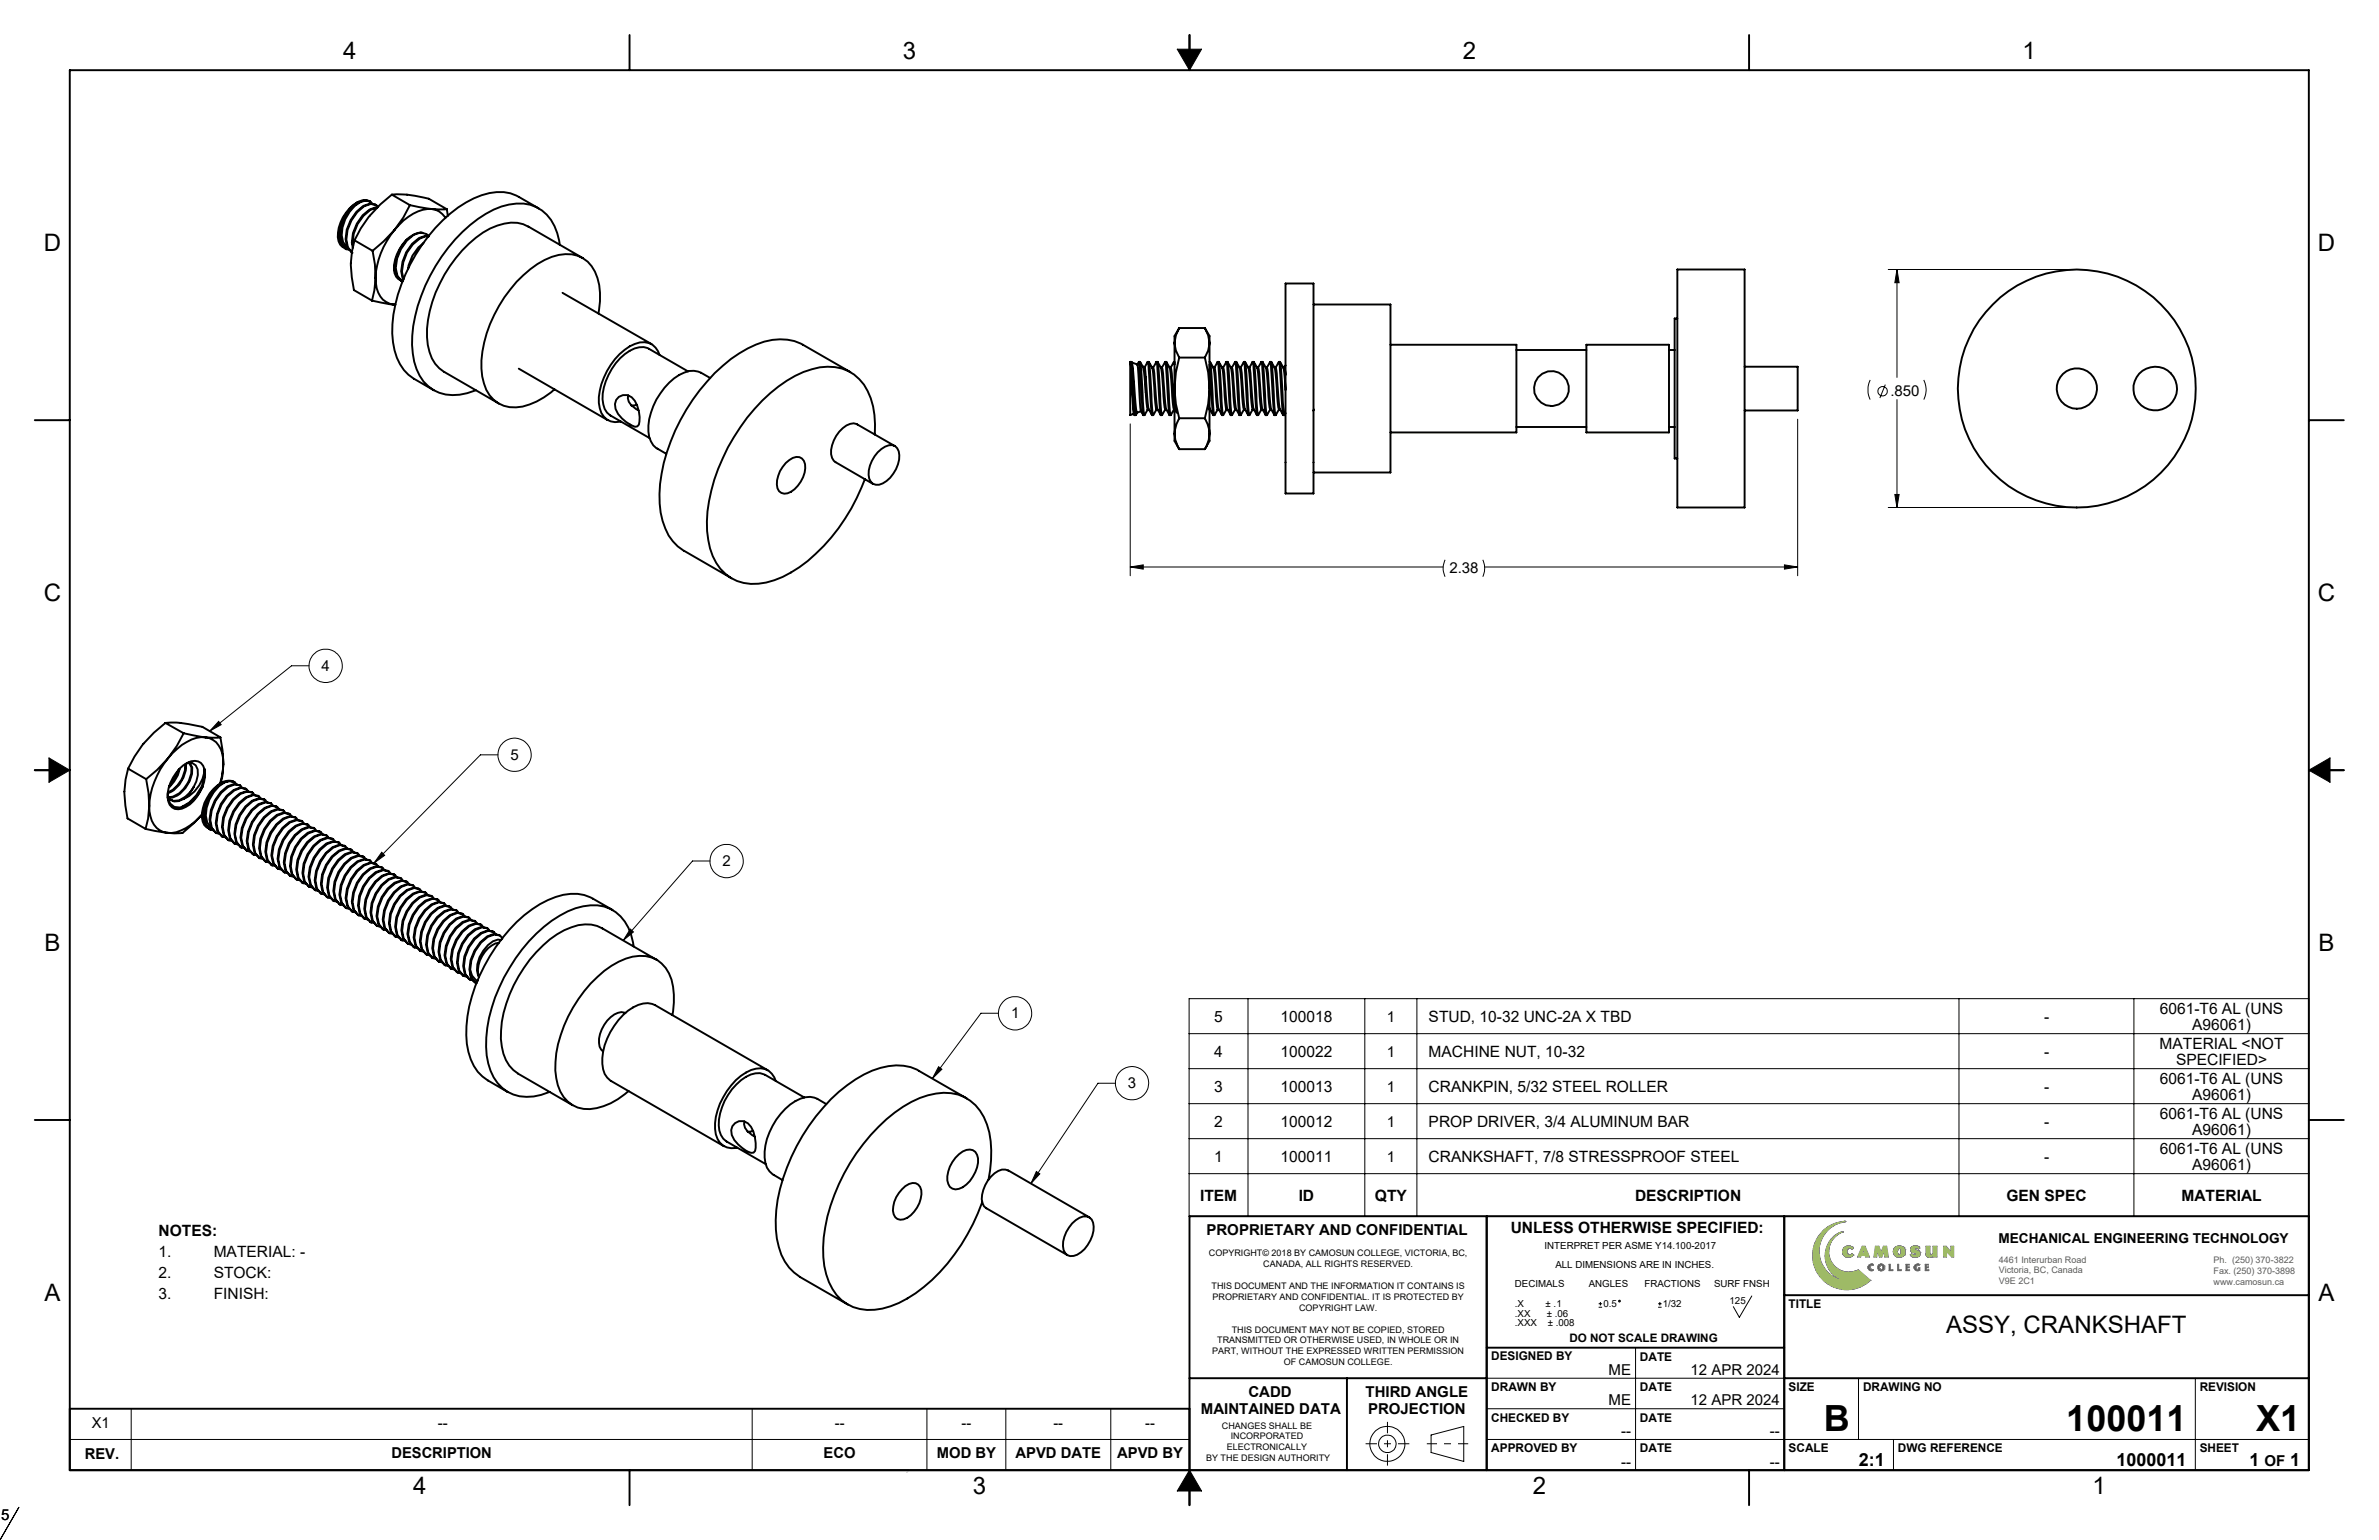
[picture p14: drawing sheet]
<svg xmlns="http://www.w3.org/2000/svg" width="432mm" height="279mm" viewBox="0 0 432 279" stroke-linecap="round" stroke-linejoin="round" font-family="sans-serif">
<defs><g id="words">
<g font-size="6.5">
<text x="331" y="259.7">B</text>
<text x="375" y="259.7">100011</text>
<text x="409.5" y="259.7">X1</text>
</g>
<g font-size="4.4">
<text x="62.3" y="10.6">4</text>
<text x="163.9" y="10.6">3</text>
<text x="265.5" y="10.6">2</text>
<text x="367.1" y="10.6">1</text>
<text x="8" y="45.5">D</text>
<text x="420.7" y="45.5">D</text>
<text x="8" y="109">C</text>
<text x="420.7" y="109">C</text>
<text x="8.1" y="172.5">B</text>
<text x="420.8" y="172.5">B</text>
<text x="8.1" y="236">A</text>
<text x="420.8" y="236">A</text>
<text x="353.2" y="241.9">ASSY, CRANKSHAFT</text>
<text x="75" y="271">4</text>
<text x="176.6" y="271">3</text>
<text x="278.2" y="271">2</text>
<text x="379.8" y="271">1</text>
</g>
<g font-size="3.3">
<text x="337.4" y="266">2:1</text>
<text x="384.1" y="265.9">1000011</text>
<text x="408.3" y="266">1</text>
<text x="415.7" y="266">1</text>
</g>
<g font-size="2.8">
<text x="220.4" y="185.4">5</text>
<text x="232.4" y="185.4">100018</text>
<text x="259.3" y="185.4">STUD, 10-32 UNC-2A X TBD</text>
<text x="371" y="185.4">-</text>
<text x="392" y="184">6061-T6 AL (UNS</text>
<text x="220.4" y="191.7">4</text>
<text x="232.4" y="191.7">100022</text>
<text x="259.3" y="191.7">MACHINE NUT, 10-32</text>
<text x="371" y="191.7">-</text>
<text x="392" y="190.3">MATERIAL &lt;NOT</text>
<text x="397.9" y="186.8">A96061)</text>
<text x="392" y="196.7">6061-T6 AL (UNS</text>
<text x="395" y="193.2">SPECIFIED&gt;</text>
<text x="220.4" y="198.1">3</text>
<text x="232.4" y="198.1">100013</text>
<text x="259.3" y="198.1">CRANKPIN, 5/32 STEEL ROLLER</text>
<text x="371" y="198.1">-</text>
<text x="392" y="203">6061-T6 AL (UNS</text>
<text x="397.9" y="199.5">A96061)</text>
<text x="220.4" y="204.4">2</text>
<text x="232.4" y="204.4">100012</text>
<text x="259.3" y="204.4">PROP DRIVER, 3/4 ALUMINUM BAR</text>
<text x="371" y="204.4">-</text>
<text x="392" y="209.4">6061-T6 AL (UNS</text>
<text x="397.9" y="205.9">A96061)</text>
<text x="220.4" y="210.8">1</text>
<text x="232.4" y="210.8">100011</text>
<text x="259.3" y="210.8">CRANKSHAFT, 7/8 STRESSPROOF STEEL</text>
<text x="371" y="210.8">-</text>
<text x="397.9" y="212.2">A96061)</text>
<text x="217.8" y="217.8">ITEM</text>
<text x="235.7" y="217.8">ID</text>
<text x="249.6" y="217.8">QTY</text>
<text x="296.8" y="217.8">DESCRIPTION</text>
<text x="364.2" y="217.8">GEN SPEC</text>
<text x="395.9" y="217.8">MATERIAL</text>
<text x="28.8" y="224.3">NOTES:</text>
<text x="274.2" y="223.7">UNLESS OTHERWISE SPECIFIED:</text>
<text x="28.8" y="228.1">1.</text>
<text x="28.8" y="231.9">2.</text>
<text x="38.8" y="228.1">MATERIAL: -</text>
<text x="38.8" y="231.9">STOCK:</text>
<text x="28.8" y="235.7">3.</text>
<text x="38.8" y="235.7">FINISH:</text>
</g>
<g font-size="2.7">
<text x="343.1" y="71.9">.850</text>
<text x="263.1" y="104">2.38</text>
<text x="58.4" y="121.7">4</text>
<text x="92.6" y="137.9">5</text>
<text x="131.1" y="157.1">2</text>
<text x="183.5" y="184.8">1</text>
<text x="251.7" y="185.5">1</text>
<text x="251.7" y="191.8">1</text>
<text x="204.7" y="197.4">3</text>
<text x="251.7" y="198.2">1</text>
<text x="251.7" y="204.5">1</text>
<text x="251.7" y="210.9">1</text>
<text x="219" y="224">PROPRIETARY AND CONFIDENTIAL</text>
<text x="292" y="249.4">ME</text>
<text x="306.8" y="249.4">12 APR 2024</text>
<text x="218" y="256.6">MAINTAINED DATA</text>
<text x="226.6" y="253.4">CADD</text>
<text x="247.9" y="253.4">THIRD ANGLE</text>
<text x="248.3" y="256.6">PROJECTION</text>
<text x="292" y="255">ME</text>
<text x="306.8" y="255">12 APR 2024</text>
<text x="16.6" y="259.1">X1</text>
<text x="79.5" y="259.1">--</text>
<text x="151.5" y="259">--</text>
<text x="174.5" y="259">--</text>
<text x="191.2" y="259">--</text>
<text x="207.9" y="259">--</text>
<text x="294.3" y="260.5">--</text>
<text x="321.2" y="260.5">--</text>
<text x="15.4" y="264.7">REV.</text>
<text x="71.1" y="264.6">DESCRIPTION</text>
<text x="149.5" y="264.6">ECO</text>
<text x="170" y="264.6">MOD BY</text>
<text x="184.3" y="264.6">APVD DATE</text>
<text x="202.8" y="264.6">APVD BY</text>
<text x="294.3" y="266.1">--</text>
<text x="321.2" y="266.1">--</text>
<text x="411" y="266">OF</text>
<text x=".2" y="275.8">5</text>
</g>
<text font-size="2.5" x="362.7" y="225.6">MECHANICAL ENGINEERING TECHNOLOGY</text>
<g font-size="2.2">
<text x="324.6" y="237.3">TITLE</text>
<text x="270.7" y="246.8">DESIGNED BY</text>
<text x="297.7" y="246.9">DATE</text>
<text x="270.7" y="252.4">DRAWN BY</text>
<text x="270.7" y="257.9">CHECKED BY</text>
<text x="297.7" y="257.9">DATE</text>
<text x="297.7" y="252.4">DATE</text>
<text x="324.6" y="252.4">SIZE</text>
<text x="338.1" y="252.4">DRAWING NO</text>
<text x="399.3" y="252.4">REVISION</text>
<text x="270.7" y="263.5">APPROVED BY</text>
<text x="297.7" y="263.5">DATE</text>
<text x="324.6" y="263.5">SCALE</text>
<text x="344.5" y="263.5">DWG REFERENCE</text>
<text x="399.3" y="263.5">SHEET</text>
</g>
<text font-size="2.1" x="284.9" y="243.4">DO NOT SCALE DRAWING</text>
<g font-size="1.8">
<text x="280.3" y="226.5">INTERPRET PER ASME Y14.100-2017</text>
<text x="275" y="233.6">DECIMALS</text>
<text x="282.3" y="230">ALL DIMENSIONS ARE IN INCHES.</text>
<text x="288.4" y="233.6">ANGLES</text>
<text x="298.5" y="233.6">FRACTIONS</text>
<text x="311.1" y="233.6">SURF FNSH</text>
<text x="275" y="237.1">.X</text>
<text x="275" y="238.9">.XX</text>
<text x="280.5" y="237.1">± .1</text>
<text x="280.7" y="238.9">± .06</text>
<text x="291" y="237.1">0.5</text>
<text x="301.8" y="237.1">1/32</text>
<text x="313.9" y="236.7">125</text>
<text x="275" y="240.6">.XXX</text>
<text x="280.9" y="240.6">± .008</text>
</g>
<g font-size="1.6">
<text x="219.4" y="227.9">COPYRIGHT© 2018 BY CAMOSUN COLLEGE, VICTORIA, BC,</text>
<text x="219.9" y="233.8">THIS DOCUMENT AND THE INFORMATION IT CONTAINS IS</text>
<text x="229.3" y="229.9">CANADA, ALL RIGHTS RESERVED.</text>
<text x="220.1" y="235.8">PROPRIETARY AND CONFIDENTIAL. IT IS PROTECTED BY</text>
<text x="235.8" y="237.8">COPYRIGHT LAW.</text>
<text x="220" y="245.7">PART, WITHOUT THE EXPRESSED WRITTEN PERMISSION</text>
<text x="220.9" y="243.7">TRANSMITTED OR OTHERWISE USED, IN WHOLE OR IN</text>
<text x="223.6" y="241.8">THIS DOCUMENT MAY NOT BE COPIED, STORED</text>
<text x="233" y="247.7">OF CAMOSUN COLLEGE.</text>
<text x="221.8" y="259.2">CHANGES SHALL BE</text>
<text x="222.7" y="263.1">ELECTRONICALLY</text>
<text x="223.4" y="261.2">INCORPORATED</text>
<text x="218.9" y="265.1">BY THE DESIGN AUTHORITY</text>
</g>
<g font-size="1.6" fill="#5a5a5a">
<text x="362.8" y="233">V9E 2C1</text>
<text x="362.8" y="229.1">4461 Interurban Road</text>
<text x="362.8" y="231">Victoria, BC, Canada</text>
<text x="401.8" y="233.1">www.camosun.ca</text>
<text x="401.8" y="231.1">Fax. (250) 370-3898</text>
<text x="401.8" y="229.2">Ph. (250) 370-3822</text>
</g>
</g></defs>
<g fill="none" stroke="#000" stroke-width=".35">
<path d="M12.7 12.7h406.4v254h-406.4zM114.3 6.4v6.3M215.9 6.4v6.3M317.5 6.4v6.3M64.8 36.7a7.3 7.3 0 0 0-3.2 6l.3 1.5 .9 .9M64.8 36.7a7 7 0 0 0-3.3 7.1 1.76 1.76 0 0 0 1.3 1.3M67.2 36.6l-1-.3-1.3 .5a7.6 7.6 0 0 0-3.2 6l.3 1.4 .8 1 .7 .1M67.2 36.6l-.7-.2a5.2 5.2 0 0 0-3.8 3.4 4.4 4.4 0 0 0 .1 4.9l.2 .1M67.2 36.6a2.18 2.18 0 0 0-2.4 .1M67.2 36.6l.5 .4M68.3 37.2l-1.1-.3-1.3 .5a7.6 7.6 0 0 0-3.2 6l.3 1.4 .9 1M68.5 37.7l-1.3 .4a7.1 7.1 0 0 0-3.1 6.6"/>
<path d="M68.5 37.6h-.2a6.2 6.2 0 0 0-4.2 4.7l-.2 1.7 .1 .9M68.6 37.6l-.3-.4-1-.2-1.2 .4a7.6 7.6 0 0 0-3.2 6.1l.2 1.4 .9 1M71.1 35.3a21.5 21.5 0 0 0-6.8 8.3M71.1 35.3a18.3 18.3 0 0 1 6.7 .8l3.3 1.9M71.1 35.3l3.3 1.9M74.4 37.2l-1.2 2.3-1.6 2.2M74.4 37.2l4 .7M78.4 37.9a7.6 7.6 0 0 0-6 2.9l-.8 .9M78.4 37.9a3.3 3.3 0 0 1 2.5 1.6M78.4 37.9l2.7 .1M81.1 38l.2 1.2M97.8 37.8l-3.6-2.1a7.8 7.8 0 0 0-6.8-.3 23.3 23.3 0 0 0-10.8 9.1 29 29 0 0 0-5.4 16 10.2 10.2 0 0 0 2.9 7.5l1 .7 3.6 2.1"/>
<path d="M62.7 45.2h.2M64.3 43.6a16.6 16.6 0 0 0-.1 9l3.3 1.9M64.3 43.6l3.3 1.9M67.5 54.5l4 .8M67.6 45.5l.5 2.5 .1 2.4M68.2 50.4a4.8 4.8 0 0 0 1.9 4.4l1.4 .5M68.2 50.4l-.3 2.3-.4 1.8M71.5 55.3h.3M71.5 48.2l.1 .8 .4 1M71.6 41.7l-2 2.1-2 1.7M71.6 41.7a14.9 14.9 0 0 0-3.4 8.7M74 43.3a7.7 7.7 0 0 0-2.3 5.3l.3 1.4 1 1"/>
<path d="M76.7 42.2a4.4 4.4 0 0 0-3.7 2.2 6.7 6.7 0 0 0-1.4 5.2 1.82 1.82 0 0 0 1.5 1.4M76.9 44.1a6.9 6.9 0 0 0-2.8 4.7M77.2 42.4l-.9-.2-1.2 .4a7.7 7.7 0 0 0-3.3 6l.3 1.5 .9 .9M77.4 42.5l.4 .3M77.8 42.9l-.4-.1a6.6 6.6 0 0 0-4.4 6.5l.2 1.4M77.8 42.9l-.5-.1a6.1 6.1 0 0 0-4.2 4.7l-.3 1.7 .4 1.6M95.9 41.1l9.9 5.7M95.9 41.1a6.2 6.2 0 0 0-5.6-.2 18.3 18.3 0 0 0-8.6 7.4 22.3 22.3 0 0 0-4.2 12.9 7.2 7.2 0 0 0 3.1 6.3l9.9 5.7M101.6 44.4a8.6 8.6 0 0 0-4.3-6.8 9.2 9.2 0 0 0-7.7 .4 28.2 28.2 0 0 0-13.2 15.7 21.3 21.3 0 0 0-1.2 11.9 7.2 7.2 0 0 0 9.6 5.7l1.6-.5M102.1 53.1l16.2 9.3M108.6 56.9a11.7 11.7 0 0 0-1.2-8.6 5.6 5.6 0 0 0-6-2.1 15.3 15.3 0 0 0-7.6 4.9 23.4 23.4 0 0 0-6.4 15.8 7.2 7.2 0 0 0 3.1 6.3 7.2 7.2 0 0 0 6.9-.4l1.3-.7 1.9-1.5M214 59.6l-.8 1.4v1.2"/>
<path d="M218.7 59.5h-4.7l-.6 1.3-.2 1.4M218.7 59.6l.8 1.4v1.2l-.2-1.4zM233.3 51.4h5.1v38.1h-5.1zM238.4 55.2h14v30.5h-14M304.4 48.9h12.3v43.2h-12.3zM304.4 57.8h-.4v25.4h.4M6.3 76.2h6.4M94.2 66.9l16.1 9.3M112.3 72a1.96 1.96 0 0 1 2.9 .7 6.1 6.1 0 0 1 .8 4.3l-.3 .4h-.4a6.2 6.2 0 0 1-3.6-3.2l-.1-.9 .2-.7zM114.1 71.8a2.15 2.15 0 0 0 1.4 2.4l.4 .2M115.6 73.4l-1 .2M119.7 64.4a3.1 3.1 0 0 0-4.5-2 12 12 0 0 0-6.5 10.7 3.3 3.3 0 0 0 2.9 3.5l1.1-.1"/>
<path d="M124.9 67.4l-7.1-4.1a4 4 0 0 0-4.4 .9 11.1 11.1 0 0 0-4 8.2 3.4 3.4 0 0 0 1.4 3l7.1 4.1M128.9 68.6a4.5 4.5 0 0 0-4.7-1 11.8 11.8 0 0 0-6.4 8.5 6.1 6.1 0 0 0 .8 4.7l.5 .5 1.8 1M154.4 67.5l-8.7-5a9.4 9.4 0 0 0-8.5 0 29.4 29.4 0 0 0-13.7 13.7 28.3 28.3 0 0 0-3.6 16.8 9.2 9.2 0 0 0 4.3 6.9l8.6 5M158.8 78.8a15 15 0 0 0-2-9 8.1 8.1 0 0 0-9.4-2.8 24.4 24.4 0 0 0-11.8 8.8 33.7 33.7 0 0 0-7.3 18.8 12.9 12.9 0 0 0 2.4 8.6 7.9 7.9 0 0 0 8.4 2.5 21.3 21.3 0 0 0 10.4-6.6 36.4 36.4 0 0 0 7.5-12.2M205.1 65.7v9.6l.7-.2M205.1 65.7l.7 9.3M205.1 65.7l.2 .6 .5 8.8 .1 .2h.2M205.1 65.7h.1M205.1 65.7h.3M205.4 65.8l.3 1.6 .3 4.4a7.1 7.1 0 0 0 .4 3M205.4 65.8l1.1 .3M205.5 65.8l-.1-.1 .7 9.6"/>
<path d="M205.8 75l.1 .3M206.4 66.2l.3-.5 .2 .6 .5 8.8 .1 .2h.2M206.4 66.2l.6 7.8v.5l.5 .8M206.7 65.7h.2M207.1 74.6l-.7 .3-.2 .4M207.4 66.6l.2 .9 .4 3.7M207.4 66.5l.4 .1M207.5 66.6l-.6-.9 .8 9.6M208 68.4l-.2-1.8 .5-.9a29.9 29.9 0 0 1 .5 5.9l.2 3.5 .1 .2h.2M208 71.2l.2 2.7 .1 .4h.2M208 68.4v2.8M208 68.4l.5 5.9"/>
<path d="M208.3 65.7h.2M208.4 74.3l-.6 1M208.5 74.3l.6 1M209.1 66.8l.7 7.1 .1 .4h.2M209.3 66.7l.6-1a29.9 29.9 0 0 1 .5 5.9l.2 3.5 .1 .2h.2M209.9 65.7h.2M209.9 74.3l-.6 1M210.1 74.3l.6 1M210.1 74.3l-.7-7.3-.1-.3h-.2l-.6-1 .8 9.6M210.7 66.8l.7 7.1 .1 .4h.2M210.9 66.7l.6-1a29.9 29.9 0 0 1 .4 5.9l.3 3.5 .1 .2h.2M211.5 65.7h.2"/>
<path d="M211.5 74.3l-.6 1M211.7 74.3l.6 1M211.7 74.3l-.7-7.3-.1-.3h-.2l-.6-1 .8 9.6M212.3 66.8l.7 7.1 .1 .4h.2l.3 .6M213.1 65.7h.1M213.1 74.3l-.6 1M213.2 66.1l-.2-.4-.6 1M213.2 74l-.6-7-.1-.3h-.2l-.6-1 .8 9.6M213.2 70.4l.2 2.9 .6 2.6M213.2 70.4v8.3M213.2 62.2l.2 1.4 .6 1.3M213.2 62.2v8.2"/>
<path d="M213.2 78.7l.1 1.1 .7 1.7M213.2 78.7v1.3l.8 1.5M214 64.9l-.6 2.7-.2 2.8M214 75.9l-.5 1-.3 1.8M214 75.9h4.7M214 64.9h4.7M218.7 64.9l.6 2.7 .2 2.8M218.7 75.9l.5 1 .3 1.1v.7M219.4 74.3h.2M219.5 66.1l.6 9 .1 .2h.2M219.5 70.4l-.2 2.9-.6 2.6M219.5 70.4v8.3"/>
<path d="M219.5 62.2l-.2 1.4-.6 1.3M219.5 62.2v8.2M219.5 78.7l-.1 1.1-.7 1.7M219.5 78.7v1.3l-.8 1.5M219.5 65.7h.1M219.5 74l.1 .3M219.6 74.3l.6 1M220.2 66.8l.7 7.1 .1 .4h.2M220.4 66.7l.6-1a29.9 29.9 0 0 1 .5 5.9l.2 3.5 .1 .2h.2l-.8-9.6 .6 1h.2l.1 .3 .7 7.3M221 65.7h.2M221.1 74.3l-.6 1M221.2 74.3l.6 1"/>
<path d="M221.2 74.3l-.7-7.3-.1-.3h-.2l-.6-1 .8 9.6M221.8 66.8l.8 7.5M222 66.7l.6-1a29.9 29.9 0 0 1 .5 5.9l.2 3.5 .1 .2h.2l-.8-9.6 .6 1h.2l.1 .3 .7 7.3M222.6 74.3h.2M222.6 65.7h.2M222.6 74.3l-.6 1M222.8 74.3l.6 1M223.4 66.8l.8 7.5M223.6 66.7l.6-1a29.9 29.9 0 0 1 .4 5.9l.3 3.5 .1 .2h.2l-.8-9.6 .6 1h.2l.1 .3 .7 7.3M224.2 74.3h.2M224.2 65.7h.2M224.2 74.3l-.6 1"/>
<path d="M224.4 74.3l.6 1M225 66.8l.8 7.5M225.1 66.7l.6-1a29.9 29.9 0 0 1 .5 5.9l.3 3.5 .1 .2h.2l-.8-9.6 .6 1h.2l.1 .3 .6 7.3M225.8 74.3h.2M225.8 65.7h.2M225.8 74.3l-.6 1M226 74.3l.6 1M226.6 66.8l.8 7.5M226.7 66.7l.6-1a29.9 29.9 0 0 1 .5 5.9l.3 3.5v.2h.3l-.8-9.6 .6 1h.2l.1 .3 .6 7.3M227.4 74.3h.1M227.4 65.7h.2M227.4 74.3l-.6 1"/>
<path d="M227.5 74.3l.6 1M228.2 66.8l.8 7.5M228.3 66.7l.6-1a29.9 29.9 0 0 1 .5 5.9l.3 3.5v.2h.2l-.7-9.6 .6 1h.1l.1 .3 .7 7.3M229 74.3h.1M229 65.7h.2M229 74.3l-.6 1M229.1 74.3l.6 1M229.8 66.8l.7 7.5M229.9 66.7l.6-1a29.9 29.9 0 0 1 .5 5.9l.2 3.5 .1 .2h.2l-.7-9.6 .6 1h.1l.1 .3 .7 7.3M230.5 74.3h.2M230.5 65.7h.3M230.6 74.3l-.6 1"/>
<path d="M230.7 74.3l.6 1M231.4 66.8l.7 7.5M231.5 66.7l.6-1a29.9 29.9 0 0 1 .5 5.9l.2 3.5 .1 .2h.2l-.8-9.6 .6 1h.2l.1 .3 .1 1.1M232.1 74.3h.2M232.1 65.7h.2M232.2 74.3l-.6 1M232.3 74.3l.6 1M232.9 66.8l.4 4M233.3 66.3l-.2 .4M233.3 75l-.1 .3M238.5 74.3l-.1 .2M252.4 62.5h22.8v16h-22.8"/>
<path d="M275.2 63.5h12.7M275.2 77.5h12.7M287.9 62.5h15v16h-15zM302.9 63.5h1.1M302.9 77.5h1.1M316.7 66.5h9.6v8h-9.6M419.1 76.2h6.3M142.6 84a2.76 2.76 0 0 1 2.5-1.1 1.77 1.77 0 0 1 1.1 2 5.5 5.5 0 0 1-3.3 4.6 1.47 1.47 0 0 1-1.9-1.6 5.7 5.7 0 0 1 1.6-3.9zM159.3 82.1a3.5 3.5 0 0 1 2.6-1.3 1.7 1.7 0 0 1 1.3 1.8 5.8 5.8 0 0 1-3.6 5.3 1.59 1.59 0 0 1-1.9-1.8 5.9 5.9 0 0 1 1.6-4zM162.4 80.9l-6.8-3.9a1.77 1.77 0 0 0-2 .2 6.1 6.1 0 0 0-2.8 5.2l.2 .7 .7 .8 6.8 3.9M214 81.5h4.7M6.3 139.7h6.4"/>
<path d="M23.2 139.5a16.6 16.6 0 0 0-.1 9l3.3 1.9M23.2 139.5l3.3 1.9M30 131.2a20.8 20.8 0 0 0-6.8 8.3M30 131.2a19.2 19.2 0 0 1 6.7 .7l3.3 1.9M30 131.2l3.3 1.8M30.5 137.5l-2 2.2-2 1.7M30.5 137.5a15 15 0 0 0-3.4 8.7M32.4 139.7l-.2 .5M32.5 139.6l-.3 .6M32.7 139.5a6.3 6.3 0 0 1-2 3.3M33.3 133l-1.2 2.3-1.6 2.2M33.3 133l4 .8"/>
<path d="M33.6 138.7a5.6 5.6 0 0 1-3.1 5.1M33.8 138.6l-.2 1M34.2 138.4l.3 .1 .4 .8a5.6 5.6 0 0 1-3.6 5.4h-.7M34.4 138.5l.3 .7a5.7 5.7 0 0 1-3.3 5.3l-1 .2M37.1 139.6a5.7 5.7 0 0 1-.3 3.2M37.1 139.6a1.95 1.95 0 0 0-3.1-1.2 7.1 7.1 0 0 0-3.4 7 1.94 1.94 0 0 0 3.1 1 7 7 0 0 0 3.1-3.6M37.1 139.6a6.4 6.4 0 0 1-3.8 5.4M37.1 139.6a6.9 6.9 0 0 1-4 6.8M37.3 133.8a6.7 6.7 0 0 0-5.1 2.1l-1.7 1.6M37.3 133.8a3.7 3.7 0 0 1 3.2 3.9v.9M37.3 133.8h2.7M40 133.8l.4 2.3 .1 2.5"/>
<path d="M40.5 138.6l-.2 2.2-.4 1.4M40.5 138.6l-.1 2.3-.3 1M425.4 139.7h-6.3M26.4 150.4l4 .7M26.5 141.4l.5 2.4 .1 2.4M27.1 146.2a4.6 4.6 0 0 0 2.5 4.8l.8 .1M27.1 146.2l-.2 2.3-.5 1.9M30.5 144.5l.3 .5 .8 .4 .8-.1 .9-.3M32.2 140.2l-.4 .9-1.1 1.6M35.1 142.8a5.4 5.4 0 0 1-1.8 2.2M35.1 142.8a3.8 3.8 0 0 0 .4-3.9l-.6-.5-.9 .1-.3 .1a5.4 5.4 0 0 1-3.3 5.3M35.1 142.8l-.6 1-.9 .8-1.1 .6-1 .1-.6-.2"/>
<path d="M36.6 147.9a9.7 9.7 0 0 1-5.4 3.2h-.8M36.7 147.8l-1.5 1.5-2.1 1.8h-2.7M36.8 142.8a6.2 6.2 0 0 1-4.2 3.7 2.06 2.06 0 0 1-2.2-2.5M38.1 150.5h.1M40.1 142a7.7 7.7 0 0 0-3.2 6l.3 1.5 .9 .9M40.1 142a7.5 7.5 0 0 0-3.4 6.3 2 2 0 0 0 1.5 2.1M40.3 151.8h.1M41.4 152.4l.2 .1M42.5 141.9l-1-.2-1.2 .4a7.7 7.7 0 0 0-3.3 6l.4 1.4 .7 1 .7 .2M42.5 141.9l-.7-.2a5 5 0 0 0-3.8 3.4 4.4 4.4 0 0 0 .2 4.9l.1 .1M42.5 141.9a2.46 2.46 0 0 0-2.4 .1M42.5 141.9l.5 .4"/>
<path d="M43.4 142.5l-.9-.3-1.2 .5a7.7 7.7 0 0 0-3.3 6l.3 1.4 1 1.1M43.5 142.4l.1 .1M44 142.9l-.4-.4-.9-.2-1.3 .5a7.6 7.6 0 0 0-3.2 6l.3 1.4 .7 .9 .7 .2M44.7 143.2l-1.1-.3a6.6 6.6 0 0 0-4.4 6.4l.2 1.5 .9 .9M45.1 143.6l-.3-.4-1.1-.3a6.6 6.6 0 0 0-4.4 6.5l.3 1.4 .8 1 .6 .1M45.8 143.8l-1.1-.3-1.2 .5a7.6 7.6 0 0 0-3.2 6l.3 1.4 .9 1M46.2 144.3l-.3-.5-1-.2-1.3 .4a7.6 7.6 0 0 0-3.2 6.1l.3 1.4 .8 .9 .7 .2M46.8 144.4l-.9-.2a6.2 6.2 0 0 0-4.3 4.7l-.2 1.7a2.64 2.64 0 0 0 1.3 2.5M46.8 144.4h.2M47 155.6l.2 .1M47.3 144.9l-.3-.4-1-.2-1.2 .4a7.4 7.4 0 0 0-3.2 6l.2 1.5 .8 .9 .7 .1M48.1 145.1l-1.1-.3-1.2 .5a7.6 7.6 0 0 0-3.3 6 2.64 2.64 0 0 0 1.3 2.5"/>
<path d="M48.2 156.3l.1 .1M48.4 145.6l-.2-.5-1.1-.2-1.2 .4a7.7 7.7 0 0 0-3.2 6.1l.3 1.4 .7 .9 .7 .2M49 145.7l-.9-.2-1.2 .4a7.7 7.7 0 0 0-3.3 6l.4 1.5 .9 1M49.1 145.7h.1M49.3 157h.1M49.6 146.2l-.4-.4-.9-.2a6.2 6.2 0 0 0-4.3 4.7l-.2 1.7 .3 1.5 .8 .9 .6 .2M50.2 146.3l-1-.2-1.2 .5a7.6 7.6 0 0 0-3.2 6l.2 1.4 1.1 1.1M50.2 146.3l.1 .1M50.4 157.6l.2 .1M50.7 146.9l-.3-.5-1-.2a6.5 6.5 0 0 0-4.5 6.4l.3 1.5 .8 .9 .6 .2M51.4 147l-1.1-.2a6.6 6.6 0 0 0-4.4 6.4l.3 1.5 .9 .9M51.8 147.5l-.3-.4-1-.2a6.2 6.2 0 0 0-4.3 4.7l-.2 1.7 .3 1.4 .8 1 .7 .2"/>
<path d="M52.4 147.6l-.9-.2-1.3 .4a7.6 7.6 0 0 0-3.2 6.1l.3 1.4 .9 .9M52.4 147.6l.2 .1M52.6 158.9l.2 .1M53 148.1l-.4-.4-1-.2-1.2 .5a7.4 7.4 0 0 0-3.2 6l.2 1.4 .8 .9 .7 .2M53.6 148.3l-1-.2-1.2 .4a7.4 7.4 0 0 0-3.2 6l.2 1.5 .9 .9M53.6 148.2l.1 .1M53.8 159.5l.1 .1M54.1 148.8l-.3-.4-1.1-.3-1.2 .5a7.6 7.6 0 0 0-3.2 6l.3 1.4 .8 1 .6 .1M54.6 148.9l-.9-.2-1.2 .5a7.7 7.7 0 0 0-3.3 6l.4 1.4 .8 1M54.7 148.9l.1 .1M55.2 149.4l-.3-.4-1-.2-1.3 .4a7.7 7.7 0 0 0-3.2 6.1l.3 1.4 .8 .9 .6 .2M55.8 149.6l-.9-.2a6.2 6.2 0 0 0-4.3 4.7l-.2 1.7a2.7 2.7 0 0 0 1.3 2.5"/>
<path d="M55.8 149.5l.2 .1M56.3 150.1l-.3-.4-1-.3-1.2 .5a7.6 7.6 0 0 0-3.3 6l.3 1.4 .8 1 .6 .1M57 150.3l-1-.3a6.6 6.6 0 0 0-4.5 6.5l.3 1.4 .9 1M57.4 150.7l-.3-.4-1-.2a6.1 6.1 0 0 0-4.2 4.7l-.3 1.8 .3 1.4 .8 .9 .7 .2M58 150.9l-.9-.2-1.3 .4a7.6 7.6 0 0 0-3.2 6l.3 1.4 .9 1M58 150.8l.2 .1M58.6 151.4l-.4-.4-1-.3a6.2 6.2 0 0 0-4.2 4.8l-.2 1.7 .3 1.4 .7 1 .7 .1M59.2 151.5l-1-.2a6.2 6.2 0 0 0-4.2 4.8l-.2 1.7a2.64 2.64 0 0 0 1.2 2.5M59.2 151.5l.1 .1M59.7 152l-.3-.4-1.1-.2-1.2 .4a7.6 7.6 0 0 0-3.2 6l.3 1.5 .8 .9 .6 .2M60.4 152.2l-1.1-.3-1.2 .5a7.6 7.6 0 0 0-3.2 6 2.64 2.64 0 0 0 1.3 2.5M60.8 152.7l-.3-.4-1-.3-1.3 .5a7.6 7.6 0 0 0-3.2 6l.3 1.4 .8 1 .6 .1"/>
<path d="M61.4 152.8l-.9-.2-1.3 .4a7.7 7.7 0 0 0-3.2 6.1l.3 1.4 1 1M61.4 152.8l.2 .1M61.9 153.3l-.3-.4-1-.2-1.2 .4a7.6 7.6 0 0 0-3.3 6l.3 1.5 .8 .9 .7 .2M62.5 153.5l-.9-.3-1.2 .5a7.6 7.6 0 0 0-3.3 6l.3 1.4 1 1.1M62.5 153.4l.2 .1M63 154l-.3-.4-1-.3a6.2 6.2 0 0 0-4.2 4.8l-.2 1.7 .2 1.4 .8 .9 .7 .2M63.8 154.2l-1.1-.3a6.6 6.6 0 0 0-4.5 6.5l.3 1.4 .9 .9M64.2 154.6l-.3-.4-1.1-.2a6.2 6.2 0 0 0-4.2 4.7l-.2 1.7 .3 1.5 .7 .9 .7 .2M64.8 154.8l-1-.2-1.2 .4a7.6 7.6 0 0 0-3.2 6l.3 1.4 .8 1M64.8 154.7l.1 .1M65.3 155.3l-.3-.4-1-.3-1.3 .5a7.4 7.4 0 0 0-3.2 6l.3 1.4 .8 .9 .6 .2M65.9 155.4l-1-.2-1.2 .4a7.4 7.4 0 0 0-3.2 6l.3 1.5 .8 .9"/>
<path d="M65.9 155.4l.1 .1M66.4 155.9l-.3-.4-1-.2-1.2 .4a7.6 7.6 0 0 0-3.3 6l.3 1.5 .8 .9 .6 .2M67 156l-.9-.1-1.3 .4a7.7 7.7 0 0 0-3.2 6l.3 1.4 .9 1M67 156l.2 .1M67.5 156.6l-.3-.5-1-.2-1.2 .5a7.7 7.7 0 0 0-3.3 6l.4 1.4 .7 .9 .7 .2M68.1 156.7l-.9-.2a6.2 6.2 0 0 0-4.2 4.7l-.3 1.7a2.7 2.7 0 0 0 1.3 2.6M68.2 156.7h.1M68.7 157.2l-.4-.4-1-.2-1.2 .4a7.6 7.6 0 0 0-3.2 6l.2 1.5 .9 .9 .6 .2M69.4 157.4l-1.1-.3a6.6 6.6 0 0 0-4.4 6.5l.2 1.4 .9 1M69.8 157.9l-.3-.5-1.1-.2a6.1 6.1 0 0 0-4.2 4.8l-.2 1.7 .3 1.4 .8 1 .6 .1M70.4 158l-1-.2-1.2 .4a7.6 7.6 0 0 0-3.2 6.1l.3 1.4 .8 .9M70.4 158h.1"/>
<path d="M70.9 158.5l-.3-.4-1-.2a6.2 6.2 0 0 0-4.3 4.7l-.2 1.7 .3 1.5 .8 .9 .7 .2M71.5 158.6l-.9-.2-1.3 .5a7.4 7.4 0 0 0-3.2 6 2.64 2.64 0 0 0 1.3 2.5M71.5 158.6l.1 .1M72 159.2l-.3-.4-1-.3-1.2 .5a7.6 7.6 0 0 0-3.2 6l.2 1.4 .8 .9 .7 .2M72.8 159.3l-1.1-.2-1.3 .4a7.6 7.6 0 0 0-3.2 6 2.64 2.64 0 0 0 1.3 2.5M73.2 159.8l-.4-.4-1-.2-1.2 .4a7.6 7.6 0 0 0-3.2 6l.3 1.4 .7 1 .7 .2M73.7 159.9l-.9-.2-1.2 .5a7.7 7.7 0 0 0-3.3 6l.4 1.4 .9 1.1M73.8 159.9l.1 .1M59.4 162.8h.1M60.5 163.4l.1 .1M61.6 164.1h.2M62.8 164.7l.1 .1"/>
<path d="M65 166l.1 .1M66.1 166.7h.2M70.6 169.3h.2M71.7 169.9l.2 .1M72.8 170.5l.2 .1M74 171.2l.1 .1M74.3 160.4l-.4-.4-.9-.2-1.3 .5a7.6 7.6 0 0 0-3.2 6l.3 1.4 .8 .9 .6 .2M74.9 160.6l-1-.2-1.2 .4a7.6 7.6 0 0 0-3.2 6l.2 1.5 .9 .9M74.9 160.5l.1 .2M75.1 171.8l.1 .1M75.4 161.1l-.3-.4-1-.3-1.3 .5a7.7 7.7 0 0 0-3.2 6l.3 1.4 .8 1 .6 .1M76.1 161.3l-1.1-.3a6.2 6.2 0 0 0-4.2 4.8l-.2 1.7 .3 1.4 .9 1"/>
<path d="M76.5 161.7l-.3-.4-1-.2a6.2 6.2 0 0 0-4.3 4.7l-.2 1.8 .3 1.4 .8 .9 .7 .2M77.1 161.9l-.9-.2a6.2 6.2 0 0 0-4.3 4.7l-.2 1.7 .3 1.4 .9 1M77.1 161.9h.2M77.4 173.1l.1 .1M77.6 162.4l-.3-.4-1-.3-1.2 .5a7.4 7.4 0 0 0-3.2 6l.2 1.5 .8 .9 .7 .1M78.4 162.6l-1.1-.3-1.2 .5a7.6 7.6 0 0 0-3.3 6l.3 1.4 .9 1M78.5 173.8h.1M78.8 163.1l-.3-.5-1.1-.2-1.2 .4a7.6 7.6 0 0 0-3.2 6.1l.3 1.4 .7 .9 .7 .2M79.3 163.2l-.9-.2-1.2 .4a7.7 7.7 0 0 0-3.3 6l.4 1.5 .8 .9M79.4 163.2h.1M79.9 163.7l-.3-.4-1-.2a6.2 6.2 0 0 0-4.3 4.7l-.2 1.7 .3 1.4 .8 1 .6 .1M80.5 163.8l-.9-.2-1.3 .5a7.6 7.6 0 0 0-3.2 6 2.7 2.7 0 0 0 1.3 2.5"/>
<path d="M80.5 163.8l.1 .1M81 164.4l-.3-.5-1-.2-1.2 .4a7.7 7.7 0 0 0-3.3 6l.3 1.5 .8 .9 .6 .2M81.7 164.5l-1.1-.2a6.6 6.6 0 0 0-4.4 6.4l.3 1.5 .9 .9M82.1 165l-.3-.4-1-.2a6.1 6.1 0 0 0-4.2 4.7l-.3 1.7 .3 1.4 .8 1 .7 .2M82.7 165.1l-.9-.2a6.2 6.2 0 0 0-4.3 4.8l-.2 1.7 .3 1.4 .9 .9M82.7 165.1l.2 .1M83 176.4l.1 .1M83.3 165.6l-.4-.4-1-.2-1.2 .5a7.4 7.4 0 0 0-3.2 6l.3 1.4 .7 .9 .7 .2M83.9 165.8l-1-.2-1.2 .4a7.4 7.4 0 0 0-3.2 6 2.64 2.64 0 0 0 1.2 2.5M83.9 165.7l.1 .1M84.1 177l.1 .1M84.4 166.3l-.3-.4-1.1-.3-1.2 .5a7.6 7.6 0 0 0-3.2 6l.3 1.4 .8 .9 .6 .2"/>
<path d="M85.1 166.5l-1.1-.3-1.2 .5a7.6 7.6 0 0 0-3.2 6l.3 1.4 1 1.1M85.3 176l.4 1 .7 .8 .3 .1M85.3 176a2.44 2.44 0 0 0 1 2.3M85.5 166.9l-.3-.4-1-.2-1.3 .4a7.6 7.6 0 0 0-3.2 6.1l.3 1.4 .8 .9 .6 .2M86.1 167.1l-.9-.2-1.3 .4a7.7 7.7 0 0 0-3.2 6 2.7 2.7 0 0 0 1.3 2.5M86.1 167l.2 .1M86.3 178.3l.2 .1M86.6 167.6l-.3-.4-1-.3-1.2 .5a7.6 7.6 0 0 0-3.3 6l.3 1.4 .8 1 .6 .1M87.2 167.7l-.9-.2-1.2 .5a7.6 7.6 0 0 0-3.3 6l.3 1.4 .9 1M87.2 167.7l.1 .1M87.7 168.2l-.3-.4-1-.2-1.2 .4a7.7 7.7 0 0 0-3.2 6.1l.2 1.4 .8 .9 .7 .2M88.5 168.4l-1.1-.2a6.2 6.2 0 0 0-4.3 4.7l-.2 1.7 .3 1.4 .9 1"/>
<path d="M88.9 168.9l-.4-.4-1-.3a6.2 6.2 0 0 0-4.2 4.8l-.2 1.7 .3 1.4 .7 1 .7 .1M89.5 169l-1-.2a6.2 6.2 0 0 0-4.2 4.7l-.2 1.8a2.64 2.64 0 0 0 1.2 2.5M89.5 169l.1 .1M90 169.5l-.3-.4-1-.2-1.3 .4a7.4 7.4 0 0 0-3.2 6l.3 1.5 .8 .9 .6 .2M90.5 171.1a4.9 4.9 0 0 0-3.6 4l-.1 1.5 .2 .6M90.7 169.7l-1.1-.3-1.2 .5a7.6 7.6 0 0 0-3.2 6l.3 1.4 .8 1M91 170.6l-.6-.1a5.5 5.5 0 0 0-3.8 4.4v1.2l.2 .9 .2 .3M91.2 170.3l-.4-.5-1-.3-1.3 .5a7.6 7.6 0 0 0-3.2 6M109.3 168.4l9.9 5.7M109.4 168.5a6.3 6.3 0 0 0-5.7-.3 17.8 17.8 0 0 0-8.6 7.4 22.5 22.5 0 0 0-4.2 12.9 8.3 8.3 0 0 0 2.3 5.6l.9 .7 9.8 5.7M111.2 165.1l-3.6-2a7.8 7.8 0 0 0-6.7-.4 22.9 22.9 0 0 0-10.9 9.1 27.1 27.1 0 0 0-5.3 17.6 8.6 8.6 0 0 0 3.9 6.6l3.5 2.1M115 171.7a8 8 0 0 0-5.4-7.2 10.8 10.8 0 0 0-8 1.6 29.5 29.5 0 0 0-12.3 16.7 20 20 0 0 0-.7 10.1 7.2 7.2 0 0 0 9.6 5.7l1.6-.5"/>
<path d="M113.5 183.8a3.1 3.1 0 0 0-3.3 1.4 5.5 5.5 0 0 0-1.4 4.7l.7 .9M122 184.2a12.8 12.8 0 0 0-.6-7.6 5.5 5.5 0 0 0-6.6-3 17.5 17.5 0 0 0-9.8 7.7 22.7 22.7 0 0 0-4.2 12.9 8.3 8.3 0 0 0 2.2 5.6 6.1 6.1 0 0 0 6.5 .9 13.4 13.4 0 0 0 4.6-2.8M139.3 194.2l-20.4-11.8a4.6 4.6 0 0 0-4.9 1 12.4 12.4 0 0 0-4.7 9.6 3.6 3.6 0 0 0 1.6 3.1l20.5 11.9M140.8 196.1a3.1 3.1 0 0 0-4.5-2 12 12 0 0 0-6.5 10.7 3.2 3.2 0 0 0 4 3.4M146 199.1l-7.1-4.1a4 4 0 0 0-4.4 1 10.5 10.5 0 0 0-3.9 9.1 2.89 2.89 0 0 0 1.3 2l7.1 4.1M175.5 199.3l-8.7-5a8.7 8.7 0 0 0-7-.6 24.6 24.6 0 0 0-11.7 8.8 35 35 0 0 0-7.2 17 15.3 15.3 0 0 0 1.6 9.4 8.7 8.7 0 0 0 2.7 2.8l8.7 5M6.3 203.2h6.4M133.4 203.8a1.92 1.92 0 0 1 2.9 .6 6.6 6.6 0 0 1 .8 4.4l-.3 .3a2.86 2.86 0 0 1-2.1-.8 4.1 4.1 0 0 1-2-3.3l.2-.7zM135.1 203.5a2.17 2.17 0 0 0 1.4 2.5l.5 .2M136.7 205.2l-1 .1M150 200.3a4.4 4.4 0 0 0-5.6-.5 12.2 12.2 0 0 0-5.6 10.2 3.6 3.6 0 0 0 1.6 3.1l1.6 1M163.7 215.8a2.69 2.69 0 0 1 2.5-1.1 1.77 1.77 0 0 1 1.1 2 5.5 5.5 0 0 1-3.3 4.5 1.47 1.47 0 0 1-1.9-1.6 5.5 5.5 0 0 1 1.6-3.8z"/>
<path d="M174.1 209.4a2.22 2.22 0 0 1 2.9-.4 4 4 0 0 1-.4 4.5 4.4 4.4 0 0 1-3.2 2.3 1.57 1.57 0 0 1-1.5-1.6 6 6 0 0 1 2.2-4.8zM179.4 214a19.8 19.8 0 0 0-.3-10 7.9 7.9 0 0 0-9.2-5.6 19.1 19.1 0 0 0-10.4 6 34.1 34.1 0 0 0-10.1 21.9 12.4 12.4 0 0 0 3.3 9.6 8.8 8.8 0 0 0 8.9 1.1 27 27 0 0 0 12.9-11.2 36.5 36.5 0 0 0 3.8-7.7M183 212.4a2.17 2.17 0 0 0-2.5 .5 6.4 6.4 0 0 0-2.3 4.7 1.72 1.72 0 0 0 .8 1.6l14.7 8.5M183 212.3l14.7 8.5M419.1 203.2h6.3M194.6 222a2.89 2.89 0 0 1 3.1-1.1 2.37 2.37 0 0 1 .8 2.4 5.8 5.8 0 0 1-3.6 4.6 1.56 1.56 0 0 1-2-1.8 6 6 0 0 1 1.7-4.1zM269.8 220.7v46M323.9 220.7v46M323.9 235h95.2M419.1 220.7h-203.2v52.4M12.7 255.6h203.2M215.9 250h53.9"/>
<path d="M244.5 250v16.7M269.8 244.5h54.1M323.9 250h95.2M114.3 266.7v6.4M317.5 266.7v6.4"/>
<circle cx="281.6" cy="70.5" r="3.2"/>
<circle cx="376.9" cy="70.5" r="21.6"/>
<circle cx="377" cy="70.5" r="3.7"/>
<circle cx="391.2" cy="70.5" r="4"/>
</g>
<g fill="none" stroke="#000" stroke-width=".18">
<path d="M213.7 8.9h4.4l-2.2 3.8zM8.9 137.5l3.8 2.2-3.8 2.2zM419.1 139.7l3.8-2.2v4.4zM290.2 237.2h.6M290.2 236.5h.6M290.5 236.2v.7M301 237.2h.6M301 236.5h.6M301.3 236.2v.7M318 235.1l-2.3 3.9-1.1-1.9M23.8 255.6v11.1M136.5 255.6v11.1"/>
<path d="M168.2 255.6v11.1M182.6 255.6v11.1M201.6 255.6v11.1M269.8 255.6h54M269.8 250h54M296.9 244.5v22.2M337.3 250v11.2M398.5 250v16.7M12.7 261.2h203.2M215.9 266.7l2.2 3.8h-4.4zM259.8 260.3l5.9-1.5v6.3l-5.9-1.6zM269.8 261.2h149.3"/>
<path d="M343.7 261.2v5.5"/>
<circle cx="294" cy="236.1" r=".16"/>
<circle cx="251.8" cy="262" r="3.2"/>
<circle cx="251.8" cy="261.9" r="1.58"/>
</g>
<path d="M259 261.9h7.5" fill="none" stroke="#000" stroke-width=".18" stroke-dasharray="15.2 1.3 1.3 1.3" stroke-dashoffset="13.4" stroke-linecap="butt"/>
<path d="M251.8 258v7.9M247.9 261.9h7.9" fill="none" stroke="#000" stroke-width=".18" stroke-dasharray="15.2 1.3 1.3 1.3" stroke-dashoffset="13.2" stroke-linecap="butt"/>
<path d="M165.1 266.7l-.5 .5" fill="none" stroke="#c0c0c0" stroke-width=".18"/>
<path d="M215.9 266.7l-2.2 3.8h4.4zM419.1 139.7l3.8 2.2v-4.4zM213.7 8.9l2.2 3.8 2.2-3.8zM8.9 137.5v4.4l3.8-2.2z" fill-rule="evenodd" fill="#000"/>
<g fill="none" stroke="#808080" stroke-width=".18">
<path d="M334.3 223.5h.1M334.3 223.6h.1M334.3 223.5v.1M334.4 223.6h.1M334.4 223.5h.1M334.4 223.6l-.5 .2a4 4 0 0 0-2 2.9 3.7 3.7 0 0 0 3.2 4.1l1.3-.1M334.4 223.5v.1M334.5 227.6h.1M334.7 221.7h.1M334.8 221.7h.1M334.8 221.6h.1M334.8 221.7a5.4 5.4 0 0 0-4.3 3.5 5.5 5.5 0 0 0 3.4 7l1 .2-1.5-.6a4.8 4.8 0 0 1-1.1-7l.9-.8 1.1-.5"/>
<path d="M334.8 221.6a6.2 6.2 0 0 0-5.6 7.6 6.2 6.2 0 0 0 8.3 4.3l1.2-.6 .8-.6M334.9 221.6h.1M334.9 221.6l-.1 .1M335 226.1h.1M335.2 227h.1M335.2 227.2h.1M335.2 226.9h.1M335.2 227.3h.1M335.3 227.5h.1M335.4 226.6h.1M335.4 227.5h.1M335.4 227.6h.1"/>
<path d="M335.5 227.6h.1M335.5 226.5h.1M335.5 227.6l.3 .1 .4-.3 .2 .3-.2 .2M335.5 226.5h.5M335.5 226.5l-.3 .3v.6l.3 .2M335.7 227.7h.1M335.9 226.1h.1M335.9 227.6h.1M336 226.5h.1M336 228h.1M336 226.2h.1M336.1 228h.1"/>
<path d="M336.1 227.5l-.1 .1M336.1 226.2h.1M336.1 226.2l-.3-.1-.8 .1-.5 .5-.1 .6 .2 .4 .5 .4h.7l.3-.2M336.1 226.2l.3 .3-.3 .2-.1-.2M336.1 227.9h.1M336.2 226.2h.1M336.4 227.7h.1M336.4 230.7h.1M336.5 230.7l.8-.3 2.2 1.9M338 226.1h.5l.8 2h-.7l-.1-.3h-.7l-.1 .3h-.6zM338.2 226.8l.2 .6h-.4zM339.1 230.1h.1"/>
<path d="M339.1 230.2h.1M339.1 230.2l.2 .2M339.1 229.7h.1M339.2 229.6h.1M339.2 230.4h.1M339.3 229.9h.1M339.3 229.5h.1M339.3 230.4h.1M339.3 230h.1M339.3 229.8h.1M339.3 230.1h.1M339.3 230.1l.1 .1"/>
<path d="M339.3 229.8v.3M339.3 229.4h.1M339.4 229.7h.1M339.4 230.2h.1M339.4 230.2v.1M339.4 229.4h.1M339.4 229.4l-.3 .3 .1 .6M339.4 229.7l-.1 .1M339.4 230.3h.1M339.4 229.6v.1M339.5 232.3h.1M339.5 229.6h.1"/>
<path d="M339.5 230.3h.1M339.5 230.3h.4M339.6 230.4h.1M339.6 229.5l-.2 .1M339.6 229.5l.3 .1M339.7 229.5h.1M339.7 230.4h.1M339.8 229.3h.1M339.8 229.3l-.4 .1M339.8 229.3l.2 .1v.2M339.9 229.6h.1M339.9 230.3h.1"/>
<path d="M339.9 230.5h.1M340 230.3v.2h-.1l-.6-.1M340.4 226.1h.6l.4 1.1 .4-1.1h.6l.4 2h-.7l-.1-1.1-.4 1.1h-.5l-.4-1.1-.1 1.1h-.5zM340.9 229.8h.1M340.9 230h.1M340.9 229.7h.1M340.9 230.2h.1M340.9 229.6h.1M340.9 229.7v.4l.2 .3M340.9 229.6v.1M341 230.4h.1M341.1 229.5h.1"/>
<path d="M341.1 230.4l.1 .1M341.1 229.4h.1M341.1 230.2h.1M341.1 229.7h.1M341.2 230.3h.1M341.2 229.7h.1M341.2 230.5h.1M341.2 230.5h.4M341.2 229.7v.5M341.2 230.3l.1 .1M341.2 229.6h.1M341.2 229.6v.1"/>
<path d="M341.3 230.4h.1M341.3 229.6h.1M341.3 230.5h.1M341.3 229.5h.1M341.3 230.4h.2M341.4 230.4h.1M341.4 229.5h.1M341.5 229.5h.1M341.5 230.4h.1M341.5 229.6h.2M341.5 229.4h-.3l-.3 .2M341.5 229.6h-.3"/>
<path d="M341.5 229.4l.4 .2 .1 .3M341.6 229.6h.1M341.6 230.4h.1M341.6 229.4h.1M341.6 230.3h.1M341.6 230.5h.1M341.6 230.3l-.1 .1M341.7 229.6h.1M341.7 229.4h.1M341.7 229.7h.1M341.7 229.6v.1M341.7 230.2h.1"/>
<path d="M341.7 229.7v.5M341.7 230.2l-.1 .1M341.8 230.4h.1M341.8 229.5h.1M341.8 230.4l-.2 .1M341.9 230.3h.1M341.9 229.6h.1M341.9 230.2h.1M341.9 229.7h.1M341.9 230.2l-.1 .2M342 230h.1M342 229.8h.1"/>
<path d="M342 229.9h.1M342 229.9l-.1 .3M342.9 229.4h.2v1h.5v.1h-.7zM343.7 227.5h.1M343.7 226.6v.8l.4 .5 .4 .2 .7-.1M343.7 226.6v.1M344.4 226.8h.1M344.4 229.4h.2v1h.5v.1h-.7zM344.5 227.5h.1M344.5 226.7h.1M344.5 226.7v.8M344.5 227.6h.1"/>
<path d="M344.5 226.5v.2M344.6 227.6h.1M344.6 226.5h.1M344.6 227.6l.2 .1M344.6 226.5h.3M344.6 227.7h.1M344.7 227.7h.1M344.7 226.5h.1M344.8 227.7h.1M344.8 226.5h.1M344.9 226.5h.1M344.9 226.5l.1 .1"/>
<path d="M344.9 227.6h.1M344.9 227.6l-.1 .1M345 226.6h.1M345 226.6l.1 .8-.2 .2M345 226.7h.1M345 227.5h.1M345 227.4h.1M345.3 226.2h.1M345.3 226.2l-.9-.1-.4 .2-.3 .3M345.3 226.2l.5 .6M345.4 226.2h.1M345.5 226.3h.1"/>
<path d="M345.5 226.4h.1M345.6 227.7h.1M345.6 226.4h.1M345.7 227.6h.1M345.7 227.7l-.5 .3M345.7 227.6v.1M345.8 226.7h.1M345.8 226.8v.5l-.1 .3M345.9 229.4h.6v.1h-.4v.3h.4v.2h-.4v.4h.5v.1h-.7zM346.7 227.7l.2 .2M346.7 227.7h.1M346.8 226.7h.1"/>
<path d="M346.8 226.6h.1M346.8 226.6v.3l.2 .2M346.8 226.9h.1M346.8 227.8h.1M346.9 226.4h.1M346.9 227.8h.1M346.9 227.9h.1M346.9 227.1h.1M346.9 226.3h.1M346.9 227.9l.2 .1M347 227.1h.1M347 227.1l.4 .2a.26 .26 0 0 1 .3 0 .26 .26 0 0 1 .1 .3"/>
<path d="M347 227.2h.1M347.1 228l.5 .1 .5-.1M347.1 226.2h.1M347.1 227.6h.1M347.1 226.2l-.3 .4M347.1 227.6l-.1-.1-.3 .2M347.1 227.6l.1 .1M347.2 227.2v.1M347.2 227.7h.2M347.2 227.7h.1M347.3 227.7h.1M347.4 227.7h.1"/>
<path d="M347.4 229.9h.1M347.4 229.9l.1 .2M347.5 227.8h.1M347.5 230.1h.1M347.5 229.8h.1M347.5 230.1l.3 .4h.5h.2v-.5h-.3v.4M347.5 229.8l-.1 .1M347.5 226.6h.1M347.5 226.7h.1M347.5 230.2h.1M347.5 226.6v.1M347.5 226.5h.1"/>
<path d="M347.5 226.7l.7 .2M347.5 226.7l.1 .1M347.5 229.6v.2M347.6 230.3h.1M347.6 229.6h.1M347.6 226.8h.1M347.6 230.4h.1M347.7 227.7h.1M347.7 229.5h.1M347.7 229.9h.1M347.7 230h.1M347.7 230l.1 .3"/>
<path d="M347.7 230.4h.1M347.7 226.4h.1M347.7 229.8h.1M347.7 230.1h.1M347.7 229.4l-.2 .2M347.7 229.4h.1M347.7 230.1v.1M347.7 227.4h.1M347.7 230.5h.1M347.7 229.7h.1M347.7 230.2h.1M347.7 227.7h-.3"/>
<path d="M347.7 229.7v.1M347.8 227.6h.1M347.8 227.4h.1M347.8 229.4h.1M347.8 229.7h.1M347.8 230.3h.1M347.8 227.6l-.1 .1M347.8 229.7l-.1 .3M347.8 227.5h.1M347.8 229.6h.1M347.8 226.4h.1M347.8 229.6v.1"/>
<path d="M347.9 230.3h.1M347.9 230.3v.1M347.9 229.6h.1M347.9 230.4h.1M348 230.4h.1M348 226.5h.1M348 229.5h.1M348.1 226.1l.1 .1M348.1 226.5h.1M348.1 229.5h.1M348.1 230.4h.1M348.1 226.5l-.5-.1-.1 .2"/>
<path d="M348.1 226.5v.1M348.1 226.1h.1M348.1 226.6h.1M348.1 229.3h.1M348.1 226.1h-.8l-.2 .1M348.2 226.2h.1M348.2 226.6h.1M348.2 226.9l.1 .1M348.2 230.4h.1M348.2 230.4h-.1M348.2 226.9h.1M348.2 228h.1"/>
<path d="M348.2 226.2l.3 .2-.3 .2M348.2 227h.1M348.3 226.2h.1M348.3 227h.1M348.3 227l.2 .2-.1 .7M348.3 227.9l-.2 .1M348.4 229.4h.1M348.4 229.4l-.1 .2h-.4M348.4 227.9h-.1M348.4 229.4h-.7M348.5 227.3h.1M348.5 227.6h.1"/>
<path d="M349.4 229.4h.6v.1h-.4v.3h.4v.2h-.4v.4h.5v.1h-.7zM349.6 227.7h.1M349.6 227.7v.1M349.7 228h.1M349.8 228l.3 .1M349.8 228h.1M349.9 228.1h.1M350 228.1h.1M350.1 228.1h.1M350.3 228.1h.1M350.3 227.6h.1M350.3 227.5v-1.4h-.7v1.5l.1 .4"/>
<path d="M350.3 227.5l.1 .1M350.4 227.6h.1M350.4 227.6h.3M350.4 227.7h.1M350.5 227.7h.1M350.5 228.1h.1M350.5 228.1h-.4M350.6 228.1h.1M350.6 228h.1M350.6 228l-.1 .1M350.7 227.7h.1M350.7 228h-.1"/>
<path d="M350.7 227.6h.1M350.8 227.6h.1M350.8 227.6h-.1M350.8 227.5v.1M350.8 227.5h.1M350.8 227.5v-1.4h.8v2h-.8v-.3l-.2 .2M352.8 226.1h.4l.9 .9v-.9h.5v2h-.3l-1-1v1h-.5z"/>
</g>
<g fill="#91be37">
<path d="M349.6 226.1h.7v1.3a.27 .27 0 0 0 .2 .3 .27 .27 0 0 0 .3-.2v-1.4h.8v2h-.8v-.3l-.5 .3h-.3l-.4-.3zM340.4 226.1h.6l.4 1.1 .4-1.1h.6l.4 2h-.7l-.1-1.1-.4 1.1h-.5l-.4-1.1-.1 1.1h-.5zM331 223.1a6.2 6.2 0 0 0-.4 8.9 6.2 6.2 0 0 0 8.9 .3l-2.2-1.9-1.3 .4a3.7 3.7 0 0 1-4-2.9 3.7 3.7 0 0 1 2.4-4.4h-.1a4.6 4.6 0 0 0-3 4.7 4.6 4.6 0 0 0 3.6 4.2 5.4 5.4 0 0 1-4.7-5.4 5.4 5.4 0 0 1 4.7-5.4 1.6 1.6 0 0 0-1.3 .2l-1.1 .4z" fill-rule="evenodd"/>
<path d="M334.7 226.4l-.3 .5v.4l.5 .7 .9 .1 .6-.4-.2-.3-.4 .3-.3-.1-.3-.3v-.5l.2-.3 .4-.1 .3 .3 .3-.2-.3-.3-.9-.1zM338 226.1l-.9 2h.6l.1-.3h.7l.1 .3h.7l-.8-2zM338.2 226.8l.2 .6h-.4zM343.7 227.1a1.07 1.07 0 0 0 2.1 0 1.07 1.07 0 0 0-2.1 0zM344.5 226.6l.1-.1a.61 .61 0 0 1 .4 .9l-.1 .2a.36 .36 0 0 1-.4 0 .36 .36 0 0 1-.1-.4zM346.9 226.3l-.1 .3 .1 .5 .6 .2a.24 .24 0 0 1 .3 .3 .24 .24 0 0 1-.4 .1l-.4-.2-.3 .1 .3 .4 .6 .1h.4l.4-.3 .1-.6-.6-.3a.31 .31 0 0 1-.4-.4l.3-.1 .4 .2 .3-.2-.6-.3h-.6zM352.8 226.1v2h.5v-1l1 1h.3v-2h-.5v.9l-.9-.9z" fill-rule="evenodd"/>
</g>
<path d="M339.2 229.5l-.1 .4 .1 .4 .3 .2h.5v-.2l-.5 .1-.2-.4 .2-.4h.5v-.2l-.3-.1zM340.8 229.9a.6 .6 0 0 0 1.2 0 .6 .6 0 0 0-1.2 0zM341.2 229.6h.4l.1 .4a.36 .36 0 0 1-.5 .3 .36 .36 0 0 1-.1-.5zM342.9 229.4v1.1h.7v-.1h-.5v-1zM345.9 229.4v1.1h.7v-.1h-.5v-.4h.4v-.2h-.4v-.3h.4v-.1zM344.4 229.4v1.1h.7v-.1h-.5v-1zM347.6 229.5l-.2 .4 .1 .4 .4 .2h.6v-.5h-.3v.4h-.1l-.3-.1-.1-.3 .2-.4h.4l.1-.2-.4-.1zM349.4 229.4v1.1h.7v-.1h-.5v-.4h.4v-.2h-.4v-.3h.4v-.1z" fill-rule="evenodd" fill="#5a5a5a"/>
<g fill="none" stroke="#000" stroke-width=".18">
<path d="M342.7 48.9h32.7M344.3 48.9l.4 2.4h-.8zM344.3 48.9v19.6M205.1 76.9v27.6M326.3 76.1v28.4M339.4 68.9a4.3 4.3 0 0 0 0 3.6M342.2 69.8l-1 2.4M344.3 72.5v19.6M349.2 68.9a3.9 3.9 0 0 1 0 3.6M342.7 92.1h32.7M343.9 89.7h.8l-.4 2.4zM205.1 102.9l2.4-.4v.8z"/>
<path d="M205.1 102.9h56.8M262.3 101.6a3.5 3.5 0 0 0 0 3M269.1 101.6a3.5 3.5 0 0 1 0 3M269.5 102.9h56.8M323.9 102.5l2.4 .4-2.4 .4zM39.7 130.9l.4 .6-2 1.1zM56.1 120.8h-3.2l-14.8 11.8M90.4 136.9h-3.2l-19.3 19.7M69.3 154.6l.5 .6-1.9 1.4zM128.9 156.2h-3.2l-12.6 14.4M114.4 168.6l.6 .5-1.9 1.5zM170.4 193.5l.6 .5-1.8 1.7z"/>
<path d="M181.2 183.8h-3.2l-8.8 11.9M202.5 196.5h-3.2l-12.2 18.2M215.8 181.2h203.3v39.5h-203.3zM215.8 187.5h203.3M215.8 193.9h203.3M226.5 181.2v39.5M247.7 181.2v39.5M257.2 181.2v39.5M355.6 181.2v39.5M387.3 181.2v39.5M188.1 212.5l.6 .5-1.6 1.7zM215.8 200.2h203.3"/>
<path d="M215.8 206.6h203.3M215.8 212.9h203.3M3.4 273.5l-3.4 5.9-.1-.1"/>
<circle cx="341.7" cy="71" r=".85"/>
<circle cx="59.1" cy="120.8" r="3"/>
<circle cx="93.4" cy="136.9" r="3"/>
<circle cx="131.9" cy="156.2" r="3"/>
<circle cx="184.2" cy="183.9" r="3"/>
<circle cx="205.5" cy="196.5" r="3"/>
</g>
<g fill="#000">
<path d="M323.9 102.5l2.4 .4-2.4 .4zM205.1 102.9l2.4-.4v.8zM344.3 48.9l.4 2.4h-.8zM343.9 89.7h.8l-.4 2.4z"/>
<path d="M188.1 212.5l.6 .5-1.6 1.7zM170.4 193.5l.6 .5-1.8 1.7zM114.4 168.6l.6 .5-1.9 1.5zM69.3 154.6l.5 .6-1.9 1.4zM39.7 130.9l.4 .6-2 1.1z"/>
</g>
<use href="#words"/>
</svg>
